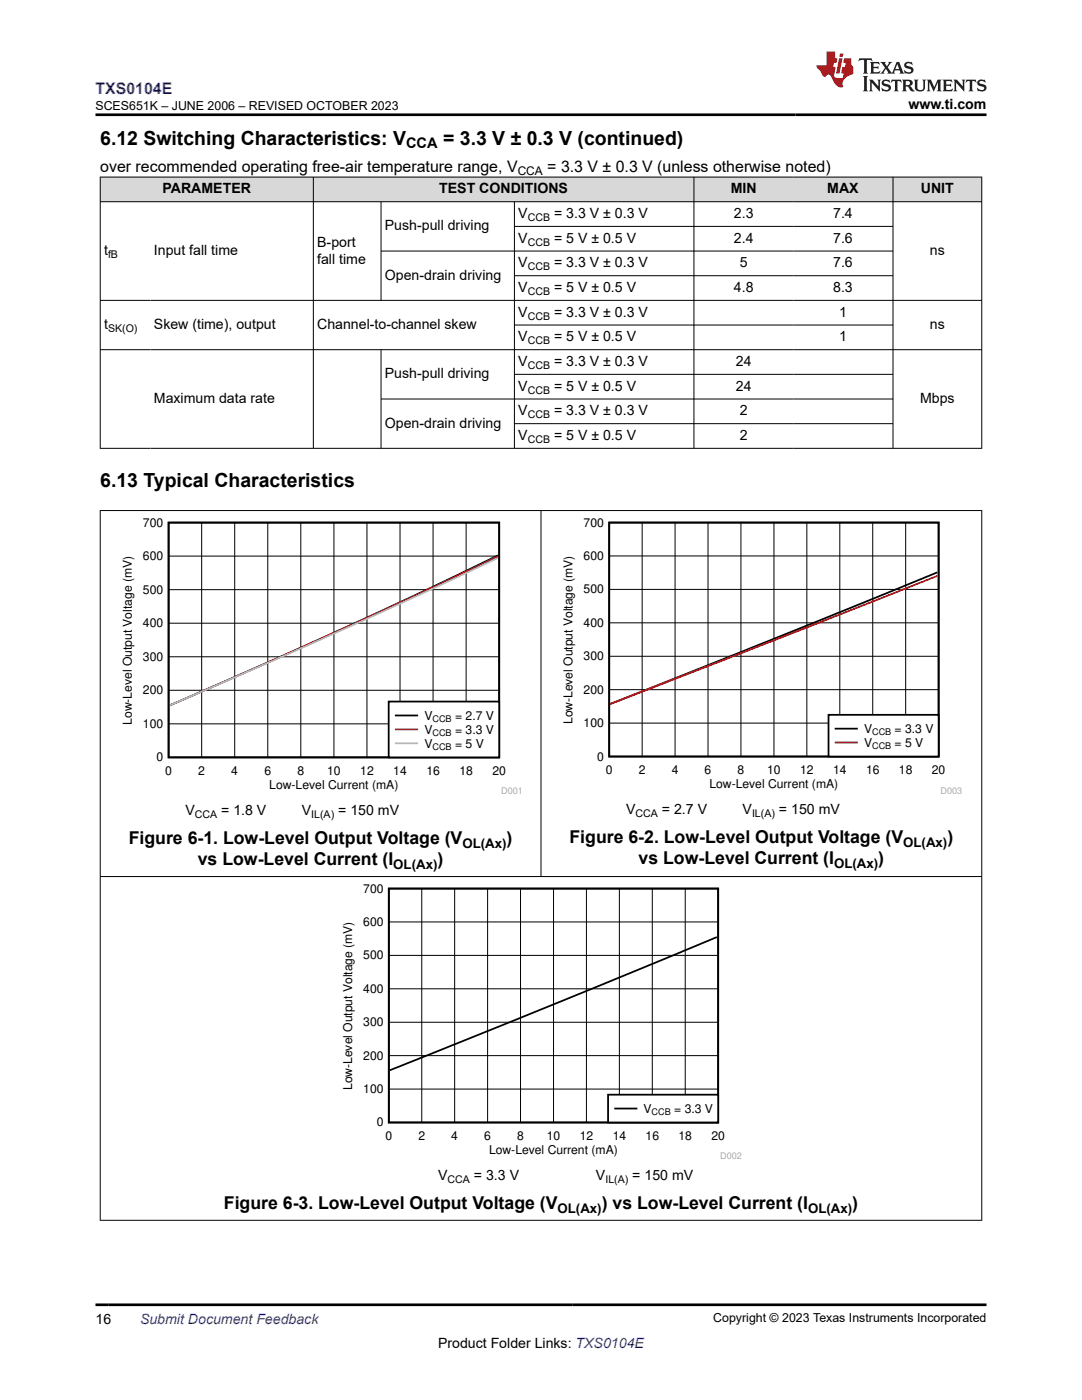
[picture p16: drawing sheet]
<svg xmlns="http://www.w3.org/2000/svg" width="216mm" height="279mm" viewBox="0 0 216 279" stroke-linecap="round" stroke-linejoin="round" font-family="sans-serif">
<defs><g id="words">
<g font-size="3.9">
<text x="20" y="28.8">6.12 Switching Characteristics: V</text>
<text x="88.4" y="28.8">= 3.3 V ± 0.3 V (continued)</text>
<text x="20" y="97.2">6.13 Typical Characteristics</text>
</g>
<g font-size="3.5">
<text x="25.7" y="168.5">Figure 6-1. Low-Level Output Voltage (V</text>
<text x="39.5" y="172.7">vs Low-Level Current (I</text>
<text x="87.3" y="172.7">)</text>
<text x="101.1" y="168.5">)</text>
<text x="113.6" y="168.3">Figure 6-2. Low-Level Output Voltage (V</text>
<text x="127.4" y="172.5">vs Low-Level Current (I</text>
<text x="175.3" y="172.5">)</text>
<text x="189" y="168.3">)</text>
<text x="44.7" y="241.3">Figure 6-3. Low-Level Output Voltage (V</text>
<text x="120.1" y="241.3">) vs Low-Level Current (I</text>
<text x="170" y="241.3">)</text>
</g>
<text font-size="3.2" fill="#00f" x="19.1" y="18.7">TXS0104E</text>
<g font-size="3.2">
<text x="20" y="34.3">over recommended operating free-air temperature range, V</text>
<text x="109.2" y="34.3">= 3.3 V ± 0.3 V (unless otherwise noted)</text>
</g>
<text font-size="2.9" x="81" y="29.6">CCA</text>
<g font-size="2.8">
<text x="181.3" y="21.8">www.ti.com</text>
<text x="32.4" y="38.6">PARAMETER</text>
<text x="87.6" y="38.6">TEST CONDITIONS</text>
<text x="145.8" y="38.6">MIN</text>
<text x="165.1" y="38.6">MAX</text>
<text x="183.8" y="38.6">UNIT</text>
<text x="76.8" y="46">Push-pull driving</text>
<text x="103.4" y="43.5">V</text>
<text x="110.5" y="43.5">= 3.3 V ± 0.3 V</text>
<text x="146.4" y="43.5">2.3</text>
<text x="166.2" y="43.5">7.4</text>
<text x="20.8" y="50.9">t</text>
<text x="30.7" y="50.9">Input fall time</text>
<text x="63.3" y="49.2">B-port</text>
<text x="63.3" y="52.6">fall time</text>
<text x="103.4" y="48.5">V</text>
<text x="103.4" y="53.4">V</text>
<text x="110.5" y="48.5">= 5 V ± 0.5 V</text>
<text x="110.5" y="53.4">= 3.3 V ± 0.3 V</text>
<text x="146.4" y="48.5">2.4</text>
<text x="147.6" y="53.4">5</text>
<text x="166.2" y="48.5">7.6</text>
<text x="166.2" y="53.4">7.6</text>
<text x="185.6" y="50.9">ns</text>
<text x="76.8" y="55.8">Open-drain driving</text>
<text x="103.4" y="58.3">V</text>
<text x="110.5" y="58.3">= 5 V ± 0.5 V</text>
<text x="146.4" y="58.3">4.8</text>
<text x="166.2" y="58.3">8.3</text>
<text x="20.8" y="65.7">t</text>
<text x="30.7" y="65.7">Skew (time), output</text>
<text x="63.3" y="65.7">Channel-to-channel skew</text>
<text x="103.4" y="63.2">V</text>
<text x="110.5" y="63.2">= 3.3 V ± 0.3 V</text>
<text x="167.4" y="63.2">1</text>
<text x="185.6" y="65.7">ns</text>
<text x="103.4" y="68.1">V</text>
<text x="110.5" y="68.1">= 5 V ± 0.5 V</text>
<text x="167.4" y="68.1">1</text>
<text x="76.8" y="75.5">Push-pull driving</text>
<text x="103.4" y="73.1">V</text>
<text x="103.4" y="78">V</text>
<text x="110.5" y="73.1">= 3.3 V ± 0.3 V</text>
<text x="110.5" y="78">= 5 V ± 0.5 V</text>
<text x="146.8" y="73.1">24</text>
<text x="146.8" y="78">24</text>
<text x="30.7" y="80.4">Maximum data rate</text>
<text x="103.4" y="82.9">V</text>
<text x="110.5" y="82.9">= 3.3 V ± 0.3 V</text>
<text x="147.6" y="82.9">2</text>
<text x="183.6" y="80.4">Mbps</text>
<text x="76.8" y="85.4">Open-drain driving</text>
<text x="103.4" y="87.8">V</text>
<text x="110.5" y="87.8">= 5 V ± 0.5 V</text>
<text x="147.6" y="87.8">2</text>
<text x="37" y="162.6">V</text>
<text x="44.1" y="162.6">= 1.8 V</text>
<text x="60.2" y="162.6">V</text>
<text x="67.5" y="162.6">= 150 mV</text>
<text x="124.9" y="162.4">V</text>
<text x="132.1" y="162.4">= 2.7 V</text>
<text x="148.2" y="162.4">V</text>
<text x="155.4" y="162.4">= 150 mV</text>
<text x="87.4" y="235.5">V</text>
<text x="94.6" y="235.5">= 3.3 V</text>
<text x="118.9" y="235.5">V</text>
<text x="126.2" y="235.5">= 150 mV</text>
<text x="19.1" y="264.2">16</text>
<text x="87.4" y="269">Product Folder Links: TXS0104E</text>
</g>
<text font-size="2.8" fill="#00f" x="27.9" y="264.2">Submit Document Feedback</text>
<g font-size="2.6">
<text x="78.5" y="173.4">OL(Ax)</text>
<text x="92.3" y="169.2">OL(Ax)</text>
<text x="166.4" y="173.2">OL(Ax)</text>
<text x="180.2" y="169">OL(Ax)</text>
<text x="111.2" y="242">OL(Ax)</text>
<text x="161.2" y="242">OL(Ax)</text>
</g>
<g font-size="2.5">
<text x="19" y="21.9">SCES651K – JUNE 2006 – REVISED OCTOBER 2023</text>
<text x="142.3" y="263.9">Copyright © 2023 Texas Instruments Incorporated</text>
</g>
<g font-size="2.4">
<text x="103.3" y="34.9">CCA</text>
<text x="28.5" y="105.1">700</text>
<text x="116.5" y="105.1">700</text>
<text x="28.5" y="111.8">600</text>
<text x="116.5" y="111.7">600</text>
<text x="28.5" y="118.5">500</text>
<text x="116.5" y="118.4">500</text>
<text x="28.5" y="125.2">400</text>
<text x="116.5" y="125.1">400</text>
<text x="28.5" y="131.9">300</text>
<text x="116.5" y="131.8">300</text>
<text x="28.5" y="138.6">200</text>
<text x="84.7" y="143.7">V</text>
<text x="90.8" y="143.7">= 2.7 V</text>
<text x="116.5" y="138.4">200</text>
<text x="26.3" y="144.7" transform="rotate(-90 26.3 144.7)">Low-Level Output Voltage (mV)</text>
<text x="28.5" y="145.3">100</text>
<text x="84.7" y="146.4">V</text>
<text x="84.7" y="149.2">V</text>
<text x="90.8" y="146.4">= 3.3 V</text>
<text x="90.8" y="149.2">= 5 V</text>
<text x="114.2" y="144.5" transform="rotate(-90 114.2 144.5)">Low-Level Output Voltage (mV)</text>
<text x="116.5" y="145.1">100</text>
<text x="172.4" y="146.3">V</text>
<text x="172.4" y="149.1">V</text>
<text x="178.5" y="146.3">= 3.3 V</text>
<text x="178.5" y="149.1">= 5 V</text>
<text x="31.2" y="151.9">0</text>
<text x="33" y="154.7">0</text>
<text x="39.6" y="154.7">2</text>
<text x="46.2" y="154.7">4</text>
<text x="52.7" y="154.7">6</text>
<text x="59.3" y="154.7">8</text>
<text x="65.3" y="154.7">10</text>
<text x="71.9" y="154.7">12</text>
<text x="78.5" y="154.7">14</text>
<text x="85.1" y="154.7">16</text>
<text x="91.7" y="154.7">18</text>
<text x="98.3" y="154.7">20</text>
<text x="119.1" y="151.8">0</text>
<text x="120.9" y="154.5">0</text>
<text x="127.5" y="154.5">2</text>
<text x="134" y="154.5">4</text>
<text x="140.6" y="154.5">6</text>
<text x="147.2" y="154.5">8</text>
<text x="153.1" y="154.5">10</text>
<text x="159.7" y="154.5">12</text>
<text x="166.2" y="154.5">14</text>
<text x="172.8" y="154.5">16</text>
<text x="179.4" y="154.5">18</text>
<text x="185.9" y="154.5">20</text>
<text x="53.7" y="157.5">Low-Level Current (mA)</text>
<text x="141.6" y="157.3">Low-Level Current (mA)</text>
<text x="72.5" y="178.1">700</text>
<text x="72.5" y="184.8">600</text>
<text x="72.5" y="191.5">500</text>
<text x="72.5" y="198.1">400</text>
<text x="72.5" y="204.8">300</text>
<text x="72.5" y="211.5">200</text>
<text x="70.3" y="217.5" transform="rotate(-90 70.3 217.5)">Low-Level Output Voltage (mV)</text>
<text x="72.5" y="218.1">100</text>
<text x="75.2" y="224.8">0</text>
<text x="76.9" y="227.6">0</text>
<text x="83.5" y="227.6">2</text>
<text x="90.1" y="227.6">4</text>
<text x="96.6" y="227.6">6</text>
<text x="103.2" y="227.6">8</text>
<text x="109.1" y="227.6">10</text>
<text x="115.7" y="227.6">12</text>
<text x="122.3" y="227.6">14</text>
<text x="128.4" y="222.1">V</text>
<text x="128.8" y="227.6">16</text>
<text x="134.5" y="222.1">= 3.3 V</text>
<text x="135.4" y="227.6">18</text>
<text x="142" y="227.6">20</text>
<text x="97.6" y="230.3">Low-Level Current (mA)</text>
</g>
<g font-size="2.1">
<text x="105.3" y="44.1">CCB</text>
<text x="21.6" y="51.5">fB</text>
<text x="105.3" y="49">CCB</text>
<text x="105.3" y="53.9">CCB</text>
<text x="105.3" y="58.9">CCB</text>
<text x="105.3" y="63.8">CCB</text>
<text x="21.6" y="66.2">SK(O)</text>
<text x="105.3" y="68.7">CCB</text>
<text x="105.3" y="73.6">CCB</text>
<text x="105.3" y="78.5">CCB</text>
<text x="105.3" y="83.5">CCB</text>
<text x="105.3" y="88.4">CCB</text>
<text x="38.9" y="163.2">CCA</text>
<text x="62.1" y="163.2">IL(A)</text>
<text x="126.8" y="163">CCA</text>
<text x="150.1" y="163">IL(A)</text>
<text x="89.3" y="236">CCA</text>
<text x="120.8" y="236">IL(A)</text>
</g>
<g font-size="1.8">
<text x="86.3" y="144.1">CCB</text>
<text x="86.3" y="146.8">CCB</text>
<text x="86.3" y="149.6">CCB</text>
<text x="174" y="146.7">CCB</text>
<text x="174" y="149.5">CCB</text>
<text x="130" y="222.5">CCB</text>
</g>
<g font-size="1.8" fill="#a8a8a8">
<text x="100" y="158.6">D001</text>
<text x="187.7" y="158.4">D003</text>
<text x="143.7" y="231.4">D002</text>
</g>
</g></defs>
<g fill="#d8d8d8">
<path d="M20 35.3h175.9v5h-175.9z" fill-rule="evenodd"/>
<path d="M20.1 35.4h42.4v4.8h-42.4z" fill-rule="evenodd"/>
<path d="M62.6 35.4h75.8v4.8h-75.8z" fill-rule="evenodd"/>
<path d="M138.5 35.4h19.8v4.8h-19.8z" fill-rule="evenodd"/>
<path d="M158.3 35.4h19.8v4.8h-19.8z" fill-rule="evenodd"/>
<path d="M178.3 35.4h17.5v4.8h-17.5z" fill-rule="evenodd"/>
</g>
<g fill="none" stroke="#000" stroke-width=".2">
<path d="M19.9 35.3h176.1M20 35.3v54.2M62.5 35.3v54.2M138.5 35.3v54.2M178.2 35.3v54.2M195.9 35.3v54.2M19.9 40.3h176.1M19.9 59.9h176.1M76 40.3v19.7M76 50.1h102.3M102.6 40.3v49.2M102.6 45.2h75.7"/>
<path d="M102.6 55h75.7M19.9 69.8h176.1M76 69.8v19.7M76 79.6h102.3M102.6 64.9h75.7M102.6 74.7h75.7M19.9 89.5h176.1M102.6 84.6h75.7"/>
</g>
<path d="M24 103.3h80v55.3h-80z" fill-rule="evenodd" fill="#fff"/>
<path d="M33.6 104.3h66v46.9h-66zM99.3 110.8l-13.2 6.4-18.1 8.4-34.2 15.2" fill="none" stroke="#000" stroke-width=".35"/>
<g fill="none" stroke="#000" stroke-width=".2">
<path d="M33.6 117.7h66M33.6 111h66M40.2 104.3v46.9M46.8 104.3v46.9M53.4 104.3v46.9M60 104.3v46.9M66.6 104.3v46.9M73.2 104.3v46.9M79.8 104.3v46.9M86.4 104.3v46.9M93 104.3v46.9M33.6 137.8h66"/>
<path d="M33.6 131.1h66M33.6 124.4h66M33.6 144.5h66"/>
</g>
<path d="M99.3 111.1l-13.8 6.6-17.5 8-34.2 15.1" fill="none" stroke="#f00" stroke-width=".35"/>
<path d="M99.3 111.3l-13.8 6.6-17.5 7.9-34.2 15" fill="none" stroke="#b8b8b8" stroke-width=".35"/>
<path d="M77.6 140h22v11.2h-22z" fill-rule="evenodd" fill="#fff"/>
<path d="M77.6 140h22v11.2h-22zM79 142.8h4.3" fill="none" stroke="#000" stroke-width=".35"/>
<path d="M79 145.6h4.3" fill="none" stroke="#f00" stroke-width=".35"/>
<path d="M79 148.3h4.3" fill="none" stroke="#b8b8b8" stroke-width=".35"/>
<path d="M111.9 103.3h80.1v55.1h-80.1z" fill-rule="evenodd" fill="#fff"/>
<path d="M121.6 104.3h65.7v46.7h-65.7zM187 114.2l-31.8 13-33.5 13.3" fill="none" stroke="#000" stroke-width=".35"/>
<g fill="none" stroke="#000" stroke-width=".2">
<path d="M121.6 117.6h65.7M121.6 111h65.7M128.1 104.3v46.7M134.7 104.3v46.7M141.3 104.3v46.7M147.8 104.3v46.7M154.4 104.3v46.7M161 104.3v46.7M167.6 104.3v46.7M174.1 104.3v46.7M180.7 104.3v46.7M121.6 137.6h65.7"/>
<path d="M121.6 131h65.7M121.6 124.3h65.7M121.6 144.3h65.7"/>
</g>
<path d="M187 114.9l-25.3 10.1-40 15.5" fill="none" stroke="#f00" stroke-width=".35"/>
<path d="M165.3 142.7h22v8.3h-22z" fill-rule="evenodd" fill="#fff"/>
<path d="M165.3 142.7h22v8.3h-22zM166.7 145.4h4.3" fill="none" stroke="#000" stroke-width=".35"/>
<path d="M166.7 148.2h4.3" fill="none" stroke="#f00" stroke-width=".35"/>
<path d="M67.9 176.4h80.1v55h-80.1z" fill-rule="evenodd" fill="#fff"/>
<path d="M77.6 177.3h65.7v46.7h-65.7zM143 187l-32.5 13.4-32.8 13.2" fill="none" stroke="#000" stroke-width=".35"/>
<g fill="none" stroke="#000" stroke-width=".2">
<path d="M84.2 177.3v46.7M90.7 177.3v46.7M97.3 177.3v46.7M103.9 177.3v46.7M110.5 177.3v46.7M117 177.3v46.7M123.6 177.3v46.7M130.2 177.3v46.7M136.7 177.3v46.7M77.6 197.3h65.7M77.6 190.7h65.7M77.6 184h65.7"/>
<path d="M77.6 217.3h65.7M77.6 210.7h65.7M77.6 204h65.7"/>
</g>
<path d="M121.3 218.5h22v5.5h-22z" fill-rule="evenodd" fill="#fff"/>
<path d="M121.3 218.5h22v5.5h-22zM122.7 221.2h4.3" fill="none" stroke="#000" stroke-width=".35"/>
<path d="M19.9 101.9h176.1M20 101.8v141.8M108 101.8v73.2M195.9 101.8v141.8M19.9 174.9h176.1M19.9 243.5h176.1" fill="none" stroke="#000" stroke-width=".2"/>
<path d="M171.5 11.6l-.2 .6 .5-.2h.6v.1v2.2l-.2 .4h1l-.2-.4v-2.2v-.1h.5l.6 .2-.2-.6zM173.6 12.4l.2 .3v1.6l-.2 .4h1.9l.1-.6a1.08 1.08 0 0 1-1.3 .2v-.7h.6l.4 .2v-.7l-.4 .2h-.6v-.5l.2-.2a1 1 0 0 1 1 .3l-.1-.5zM175.7 12.4l.9 1.1-1 1.2h.9l-.2-.2 .5-.8 .4 .8-.2 .2h1.6l-.2-.2 .2-.5h.9l.1 .5-.1 .2h.9l-.2-.4-.8-1.9h-.5l-.9 2.1-.9-1.1 .9-1h-.8l.2 .2-.4 .6-.4-.6 .2-.2zM179 12.8l.4 1h-.7zM180.7 12.5a.65 .65 0 0 0-.2 .7 .65 .65 0 0 0 .6 .5l.6 .1 .1 .3a.79 .79 0 0 1-.7 .4 .79 .79 0 0 1-.7-.5l.1 .7 .2-.1a.93 .93 0 0 0 1.1 0 .93 .93 0 0 0 .4-.9 1.46 1.46 0 0 0-1.2-.6l-.1-.3a1.09 1.09 0 0 1 1.2 .2l-.2-.6-.1 .1-.5-.2zM172.2 15.2l.2 .4v2.2l-.2 .4h1l-.2-.4v-2.2l.2-.4zM173.4 15.9l.2 .4v1.5l-.2 .4h.8l-.3-.4 .1-1.3 1.6 1.8v-2l.2-.4h-.7l.1 .2 .1 1.1-1.2-1.3zM176.2 16a.65 .65 0 0 0-.2 .8 .65 .65 0 0 0 .6 .4l.6 .2 .1 .2a.79 .79 0 0 1-.7 .4 .79 .79 0 0 1-.7-.5l.1 .7 .2-.1a.93 .93 0 0 0 1.1 .1 .93 .93 0 0 0 .4-1 1.46 1.46 0 0 0-1.2-.5l-.1-.4a1.09 1.09 0 0 1 1.2 .2l-.1-.6-.2 .1-.5-.1zM177.9 15.9l-.1 .6a.63 .63 0 0 1 .8-.3v1.6l-.3 .4h1l-.2-.4v-1.6a.66 .66 0 0 1 .8 .3l-.1-.6zM180 15.9l.2 .4v1.5l-.2 .4h1l-.2-.2-.1-.7h.5l.1 .2a.79 .79 0 0 0 1.2 .6l-1-.9a.61 .61 0 0 0 .6-.6 .61 .61 0 0 0-.5-.7zM180.8 16.2h.1a.47 .47 0 0 1 .5 .1 .47 .47 0 0 1 .1 .5l-.1 .1-.7 .1zM182.3 15.9l.2 .2a2.27 2.27 0 0 0 .4 2 1.04 1.04 0 0 0 1.7-.7v-1.3l.2-.2h-.8l.2 .4v1.1a.6 .6 0 0 1-.6 .6 .6 .6 0 0 1-.6-.6v-1.1l.3-.4zM184.9 15.9l.2 .4v1.5l-.2 .4h.8l-.3-.4v-1.4l.9 1.9 .9-1.9v1.4l-.3 .4h1l-.2-.4v-1.5l.2-.4h-.8l-.7 1.5-.6-1.5zM188.1 15.9l.2 .4v1.5l-.2 .4h1.9l.1-.6a1.09 1.09 0 0 1-1.3 .2v-.7h.6l.4 .2v-.6l-.4 .2h-.6v-.6l.2-.1a1.01 1.01 0 0 1 1 .3l-.1-.6zM190.2 15.9l.3 .4v1.5l-.3 .4h.8l-.2-.4v-1.3l1.6 1.8v-2l.2-.4h-.7l.2 .2v1.1l-1.2-1.3zM192.8 15.9l-.1 .6a.63 .63 0 0 1 .8-.3v1.6l-.3 .4h1l-.2-.4v-1.6a.66 .66 0 0 1 .8 .3l-.1-.6zM195.2 16a.65 .65 0 0 0-.2 .8 .65 .65 0 0 0 .6 .4l.6 .2 .2 .2a.79 .79 0 0 1-.7 .4 .79 .79 0 0 1-.7-.5l.1 .7 .2-.1a.93 .93 0 0 0 1 .1 .93 .93 0 0 0 .5-1 1.46 1.46 0 0 0-1.3-.5v-.4a1.09 1.09 0 0 1 1.2 .2l-.2-.6-.2 .1-.5-.1z" fill="#231f20"/>
<path d="M164.9 10.3v2.7h-2l.1 .4 .8 1a.95 .95 0 0 0 1 .9 .59 .59 0 0 1 .5-.4 .59 .59 0 0 1 .5 .3l.4 .8a1.59 1.59 0 0 0 2.1 1.4 1.61 1.61 0 0 1 1-2.3l1-.3-.1-1.5a1.59 1.59 0 0 1-.3-1.7h-1.5l-.2 .9h.6l-.2 .9h-.5l-.2 .9v.3l.4 .1-.1 .9h-.7a.73 .73 0 0 1-1-.7l.3-1.5h-.5l.1-.9h.5l.2-.9h-.5v-1.3zM167.4 11.6l-.6 3.1h.7l.6-3.1zM167.6 10.7l-.1 .6h.7l.1-.6z" fill="#ed1c24"/>
<path d="M19.1 22.9h177.8M19.1 260.4h177.8" fill="none" stroke="#000" stroke-width=".53"/>
<use href="#words"/>
</svg>
